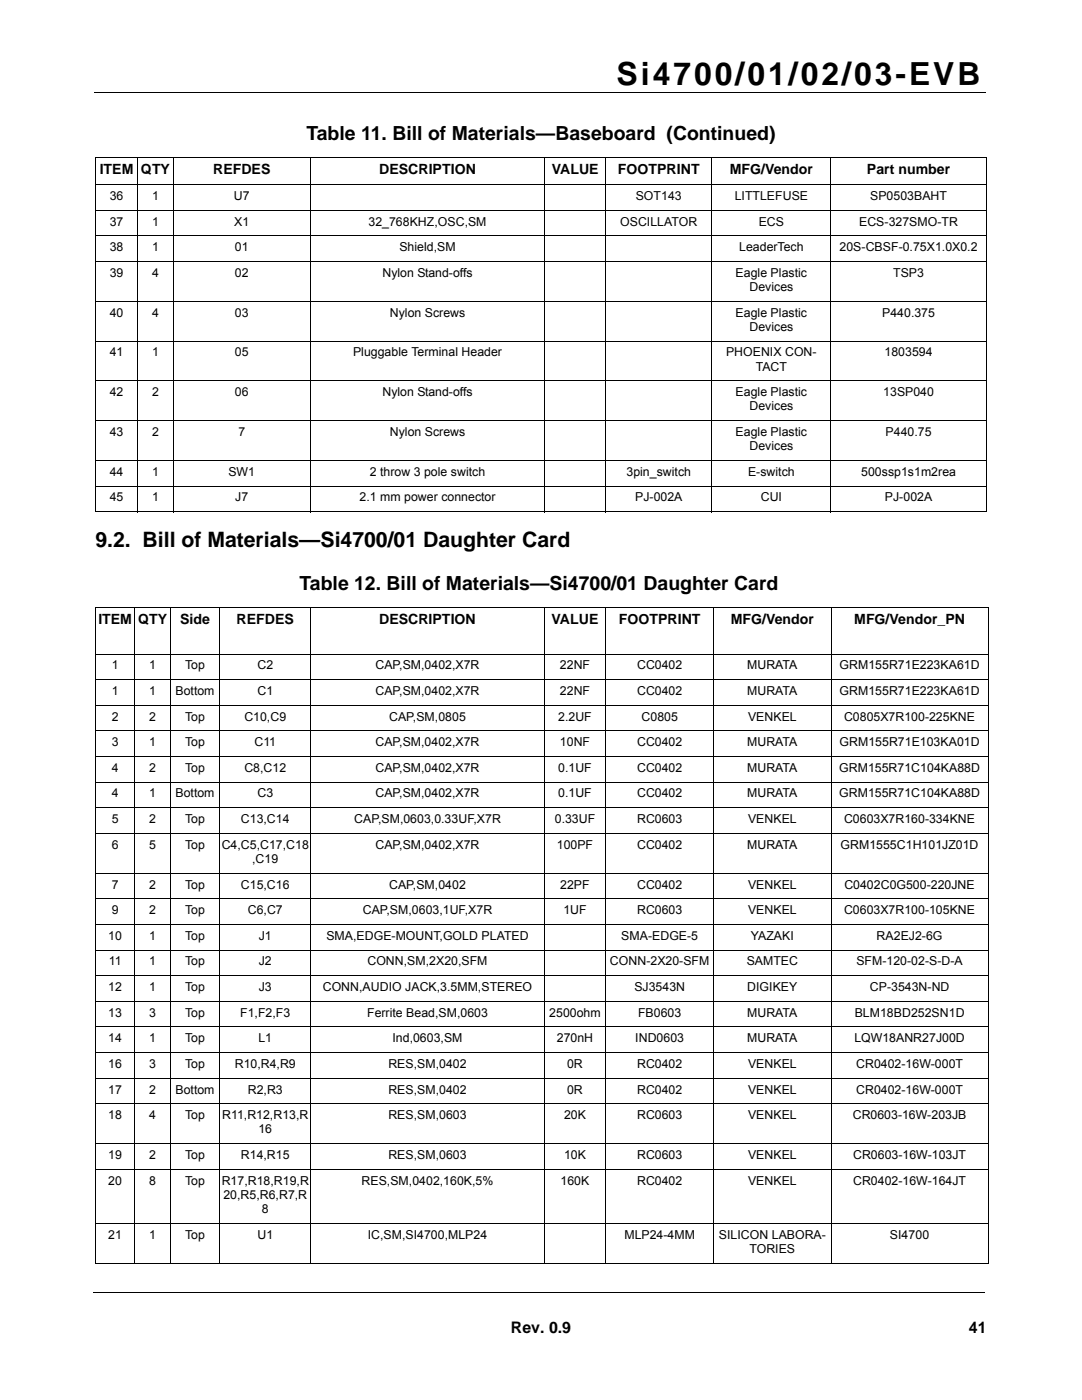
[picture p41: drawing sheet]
<svg xmlns="http://www.w3.org/2000/svg" width="216mm" height="279mm" viewBox="0 0 216 279" stroke-linecap="round" stroke-linejoin="round" font-family="sans-serif">
<defs><g id="words">
<text font-size="6.3" x="123" y="16.9">Si4700/01/02/03-EVB</text>
<text font-size="4.2" x="19" y="109.2">9.2. Bill of Materials—Si4700/01 Daughter Card</text>
<g font-size="3.9">
<text x="61.1" y="28">Table 11. Bill of Materials—Baseboard (Continued)</text>
<text x="59.8" y="117.8">Table 12. Bill of Materials—Si4700/01 Daughter Card</text>
</g>
<g font-size="3.2">
<text x="102" y="266">Rev. 0.9</text>
<text x="193.3" y="266">41</text>
</g>
<g font-size="2.8">
<text x="19.9" y="34.7">ITEM</text>
<text x="28.1" y="34.7">QTY</text>
<text x="42.5" y="34.7">REFDES</text>
<text x="75.7" y="34.7">DESCRIPTION</text>
<text x="110.1" y="34.7">VALUE</text>
<text x="123.3" y="34.7">FOOTPRINT</text>
<text x="145.6" y="34.7">MFG/Vendor</text>
<text x="173" y="34.7">Part number</text>
<text x="19.6" y="124.5">ITEM</text>
<text x="27.6" y="124.5">QTY</text>
<text x="35.9" y="124.5">Side</text>
<text x="47.2" y="124.5">REFDES</text>
<text x="75.7" y="124.5">DESCRIPTION</text>
<text x="110.1" y="124.5">VALUE</text>
<text x="123.5" y="124.5">FOOTPRINT</text>
<text x="145.8" y="124.5">MFG/Vendor</text>
<text x="170.5" y="124.5">MFG/Vendor_PN</text>
</g>
<g font-size="2.5">
<text x="21.9" y="39.9">36</text>
<text x="30.4" y="39.9">1</text>
<text x="46.7" y="39.9">U7</text>
<text x="126.9" y="39.9">SOT143</text>
<text x="146.6" y="39.9">LITTLEFUSE</text>
<text x="173.6" y="39.9">SP0503BAHT</text>
<text x="21.9" y="45">37</text>
<text x="30.4" y="45">1</text>
<text x="46.7" y="45">X1</text>
<text x="73.5" y="45">32_768KHZ,OSC,SM</text>
<text x="123.8" y="45">OSCILLATOR</text>
<text x="151.4" y="45">ECS</text>
<text x="171.4" y="45">ECS-327SMO-TR</text>
<text x="21.9" y="50.1">38</text>
<text x="30.4" y="50.1">1</text>
<text x="46.9" y="50.1">01</text>
<text x="79.7" y="50.1">Shield,SM</text>
<text x="147.5" y="50.1">LeaderTech</text>
<text x="167.5" y="50.1">20S-CBSF-0.75X1.0X0.2</text>
<text x="21.9" y="55.3">39</text>
<text x="30.4" y="55.3">4</text>
<text x="46.9" y="55.3">02</text>
<text x="76.3" y="55.3">Nylon Stand-offs</text>
<text x="146.8" y="55.3">Eagle Plastic</text>
<text x="149.5" y="58.1">Devices</text>
<text x="178.2" y="55.3">TSP3</text>
<text x="21.9" y="63.2">40</text>
<text x="30.4" y="63.2">4</text>
<text x="46.9" y="63.2">03</text>
<text x="77.8" y="63.2">Nylon Screws</text>
<text x="146.8" y="63.2">Eagle Plastic</text>
<text x="176" y="63.2">P440.375</text>
<text x="21.9" y="71.1">41</text>
<text x="30.4" y="71.1">1</text>
<text x="46.9" y="71.1">05</text>
<text x="70.4" y="71.1">Pluggable Terminal Header</text>
<text x="144.9" y="71.1">PHOENIX CON-</text>
<text x="149.5" y="66">Devices</text>
<text x="176.5" y="71.1">1803594</text>
<text x="150.8" y="74">TACT</text>
<text x="21.9" y="79.1">42</text>
<text x="30.4" y="79.1">2</text>
<text x="46.9" y="79.1">06</text>
<text x="76.3" y="79.1">Nylon Stand-offs</text>
<text x="146.8" y="79.1">Eagle Plastic</text>
<text x="149.5" y="81.9">Devices</text>
<text x="176.2" y="79.1">13SP040</text>
<text x="21.9" y="87">43</text>
<text x="30.4" y="87">2</text>
<text x="47.6" y="87">7</text>
<text x="77.8" y="87">Nylon Screws</text>
<text x="146.8" y="87">Eagle Plastic</text>
<text x="149.5" y="89.8">Devices</text>
<text x="176.7" y="87">P440.75</text>
<text x="21.9" y="95">44</text>
<text x="30.4" y="95">1</text>
<text x="45.6" y="95">SW1</text>
<text x="73.8" y="95">2 throw 3 pole switch</text>
<text x="125" y="95">3pin_switch</text>
<text x="149.3" y="95">E-switch</text>
<text x="171.9" y="95">500ssp1s1m2rea</text>
<text x="21.9" y="100.1">45</text>
<text x="30.4" y="100.1">1</text>
<text x="46.9" y="100.1">J7</text>
<text x="71.8" y="100.1">2.1 mm power connector</text>
<text x="126.7" y="100.1">PJ-002A</text>
<text x="151.8" y="100.1">CUI</text>
<text x="176.6" y="100.1">PJ-002A</text>
<text x="22.3" y="133.6">1</text>
<text x="29.8" y="133.6">1</text>
<text x="36.9" y="133.6">Top</text>
<text x="51.4" y="133.6">C2</text>
<text x="74.9" y="133.6">CAP,SM,0402,X7R</text>
<text x="111.7" y="133.6">22NF</text>
<text x="127.1" y="133.6">CC0402</text>
<text x="149.1" y="133.6">MURATA</text>
<text x="167.5" y="133.6">GRM155R71E223KA61D</text>
<text x="22.3" y="138.7">1</text>
<text x="22.3" y="143.8">2</text>
<text x="29.8" y="138.7">1</text>
<text x="29.8" y="143.8">2</text>
<text x="35" y="138.7">Bottom</text>
<text x="36.9" y="143.8">Top</text>
<text x="48.8" y="143.8">C10,C9</text>
<text x="51.4" y="138.7">C1</text>
<text x="74.9" y="138.7">CAP,SM,0402,X7R</text>
<text x="77.7" y="143.8">CAP,SM,0805</text>
<text x="111.4" y="143.8">2.2UF</text>
<text x="111.7" y="138.7">22NF</text>
<text x="127.1" y="138.7">CC0402</text>
<text x="128" y="143.8">C0805</text>
<text x="149.1" y="138.7">MURATA</text>
<text x="149.3" y="143.8">VENKEL</text>
<text x="167.5" y="138.7">GRM155R71E223KA61D</text>
<text x="168.4" y="143.8">C0805X7R100-225KNE</text>
<text x="22.3" y="148.9">3</text>
<text x="29.8" y="148.9">1</text>
<text x="36.9" y="148.9">Top</text>
<text x="50.8" y="148.9">C11</text>
<text x="74.9" y="148.9">CAP,SM,0402,X7R</text>
<text x="111.7" y="148.9">10NF</text>
<text x="127.1" y="148.9">CC0402</text>
<text x="149.1" y="148.9">MURATA</text>
<text x="167.5" y="148.9">GRM155R71E103KA01D</text>
<text x="22.3" y="154.1">4</text>
<text x="29.8" y="154.1">2</text>
<text x="36.9" y="154.1">Top</text>
<text x="48.8" y="154.1">C8,C12</text>
<text x="74.9" y="154.1">CAP,SM,0402,X7R</text>
<text x="111.4" y="154.1">0.1UF</text>
<text x="127.1" y="154.1">CC0402</text>
<text x="149.1" y="154.1">MURATA</text>
<text x="167.4" y="154.1">GRM155R71C104KA88D</text>
<text x="22.3" y="159.2">4</text>
<text x="29.8" y="159.2">1</text>
<text x="35" y="159.2">Bottom</text>
<text x="51.4" y="159.2">C3</text>
<text x="74.9" y="159.2">CAP,SM,0402,X7R</text>
<text x="111.4" y="159.2">0.1UF</text>
<text x="127.1" y="159.2">CC0402</text>
<text x="149.1" y="159.2">MURATA</text>
<text x="167.4" y="159.2">GRM155R71C104KA88D</text>
<text x="22.3" y="164.3">5</text>
<text x="29.8" y="164.3">2</text>
<text x="36.9" y="164.3">Top</text>
<text x="48.1" y="164.3">C13,C14</text>
<text x="70.7" y="164.3">CAP,SM,0603,0.33UF,X7R</text>
<text x="110.7" y="164.3">0.33UF</text>
<text x="127.1" y="164.3">RC0603</text>
<text x="149.3" y="164.3">VENKEL</text>
<text x="168.4" y="164.3">C0603X7R160-334KNE</text>
<text x="22.3" y="169.4">6</text>
<text x="29.8" y="169.4">5</text>
<text x="36.9" y="169.4">Top</text>
<text x="44.2" y="169.4">C4,C5,C17,C18</text>
<text x="50.3" y="172.2">,C19</text>
<text x="74.9" y="169.4">CAP,SM,0402,X7R</text>
<text x="111.1" y="169.4">100PF</text>
<text x="127.1" y="169.4">CC0402</text>
<text x="149.1" y="169.4">MURATA</text>
<text x="167.7" y="169.4">GRM1555C1H101JZ01D</text>
<text x="22.3" y="177.3">7</text>
<text x="29.8" y="177.3">2</text>
<text x="36.9" y="177.3">Top</text>
<text x="48.1" y="177.3">C15,C16</text>
<text x="77.7" y="177.3">CAP,SM,0402</text>
<text x="111.8" y="177.3">22PF</text>
<text x="127.1" y="177.3">CC0402</text>
<text x="149.3" y="177.3">VENKEL</text>
<text x="168.5" y="177.3">C0402C0G500-220JNE</text>
<text x="22.3" y="182.5">9</text>
<text x="29.8" y="182.5">2</text>
<text x="36.9" y="182.5">Top</text>
<text x="49.4" y="182.5">C6,C7</text>
<text x="72.4" y="182.5">CAP,SM,0603,1UF,X7R</text>
<text x="112.4" y="182.5">1UF</text>
<text x="127.1" y="182.5">RC0603</text>
<text x="149.3" y="182.5">VENKEL</text>
<text x="168.4" y="182.5">C0603X7R100-105KNE</text>
<text x="21.6" y="187.6">10</text>
<text x="29.8" y="187.6">1</text>
<text x="36.9" y="187.6">Top</text>
<text x="51.6" y="187.6">J1</text>
<text x="65.1" y="187.6">SMA,EDGE-MOUNT,GOLD PLATED</text>
<text x="124" y="187.6">SMA-EDGE-5</text>
<text x="149.8" y="187.6">YAZAKI</text>
<text x="174.9" y="187.6">RA2EJ2-6G</text>
<text x="21.6" y="197.8">12</text>
<text x="21.7" y="192.7">11</text>
<text x="29.8" y="192.7">1</text>
<text x="29.8" y="197.8">1</text>
<text x="36.9" y="192.7">Top</text>
<text x="36.9" y="197.8">Top</text>
<text x="51.6" y="192.7">J2</text>
<text x="51.6" y="197.8">J3</text>
<text x="64.4" y="197.8">CONN,AUDIO JACK,3.5MM,STEREO</text>
<text x="73.3" y="192.7">CONN,SM,2X20,SFM</text>
<text x="121.7" y="192.7">CONN-2X20-SFM</text>
<text x="126.6" y="197.8">SJ3543N</text>
<text x="149" y="192.7">SAMTEC</text>
<text x="149.1" y="197.8">DIGIKEY</text>
<text x="170.9" y="192.7">SFM-120-02-S-D-A</text>
<text x="173.6" y="197.8">CP-3543N-ND</text>
<text x="21.6" y="202.9">13</text>
<text x="29.8" y="202.9">3</text>
<text x="36.9" y="202.9">Top</text>
<text x="47.9" y="202.9">F1,F2,F3</text>
<text x="73.2" y="202.9">Ferrite Bead,SM,0603</text>
<text x="109.6" y="202.9">2500ohm</text>
<text x="127.3" y="202.9">FB0603</text>
<text x="149.1" y="202.9">MURATA</text>
<text x="170.5" y="202.9">BLM18BD252SN1D</text>
<text x="21.6" y="208">14</text>
<text x="29.8" y="208">1</text>
<text x="36.9" y="208">Top</text>
<text x="51.6" y="208">L1</text>
<text x="78.3" y="208">Ind,0603,SM</text>
<text x="111.1" y="208">270nH</text>
<text x="126.8" y="208">IND0603</text>
<text x="149.1" y="208">MURATA</text>
<text x="170.5" y="208">LQW18ANR27J00D</text>
<text x="21.6" y="213.1">16</text>
<text x="29.8" y="213.1">3</text>
<text x="36.9" y="213.1">Top</text>
<text x="46.8" y="213.1">R10,R4,R9</text>
<text x="77.5" y="213.1">RES,SM,0402</text>
<text x="113.2" y="213.1">0R</text>
<text x="127.1" y="213.1">RC0402</text>
<text x="149.3" y="213.1">VENKEL</text>
<text x="170.8" y="213.1">CR0402-16W-000T</text>
<text x="21.6" y="218.2">17</text>
<text x="29.8" y="218.2">2</text>
<text x="35" y="218.2">Bottom</text>
<text x="49.4" y="218.2">R2,R3</text>
<text x="77.5" y="218.2">RES,SM,0402</text>
<text x="113.2" y="218.2">0R</text>
<text x="127.1" y="218.2">RC0402</text>
<text x="149.3" y="218.2">VENKEL</text>
<text x="170.8" y="218.2">CR0402-16W-000T</text>
<text x="21.6" y="223.4">18</text>
<text x="29.8" y="223.4">4</text>
<text x="36.9" y="223.4">Top</text>
<text x="44.3" y="223.4">R11,R12,R13,R</text>
<text x="51.6" y="226.2">16</text>
<text x="77.5" y="223.4">RES,SM,0603</text>
<text x="112.5" y="223.4">20K</text>
<text x="127.1" y="223.4">RC0603</text>
<text x="149.3" y="223.4">VENKEL</text>
<text x="170.2" y="223.4">CR0603-16W-203JB</text>
<text x="21.6" y="231.3">19</text>
<text x="29.8" y="231.3">2</text>
<text x="36.9" y="231.3">Top</text>
<text x="48.1" y="231.3">R14,R15</text>
<text x="77.5" y="231.3">RES,SM,0603</text>
<text x="112.5" y="231.3">10K</text>
<text x="127.1" y="231.3">RC0603</text>
<text x="149.3" y="231.3">VENKEL</text>
<text x="170.2" y="231.3">CR0603-16W-103JT</text>
<text x="21.6" y="236.4">20</text>
<text x="29.8" y="236.4">8</text>
<text x="36.9" y="236.4">Top</text>
<text x="44.2" y="236.4">R17,R18,R19,R</text>
<text x="44.6" y="239.2">20,R5,R6,R7,R</text>
<text x="72.2" y="236.4">RES,SM,0402,160K,5%</text>
<text x="111.9" y="236.4">160K</text>
<text x="127.1" y="236.4">RC0402</text>
<text x="149.3" y="236.4">VENKEL</text>
<text x="170.2" y="236.4">CR0402-16W-164JT</text>
<text x="52.3" y="242.1">8</text>
<text x="21.6" y="247.2">21</text>
<text x="29.8" y="247.2">1</text>
<text x="36.9" y="247.2">Top</text>
<text x="51.4" y="247.2">U1</text>
<text x="73.4" y="247.2">IC,SM,SI4700,MLP24</text>
<text x="124.6" y="247.2">MLP24-4MM</text>
<text x="143.4" y="247.2">SILICON LABORA-</text>
<text x="149.6" y="250">TORIES</text>
<text x="177.6" y="247.2">SI4700</text>
</g>
</g></defs>
<path d="M18.8 18.4h177.8M18.6 257.9h177.8" fill="none" stroke="#000" stroke-width=".2"/>
<g fill="#fff">
<path d="M19.1 259.4h38.1v14.5h-38.1z"/>
<path d="M19 36.9h8.5v5.1h-8.5z"/>
<path d="M27.5 36.9h7.1v5.1h-7.1z"/>
<path d="M34.6 36.9h27.3v5.1h-27.3z"/>
<path d="M61.9 36.9h80.1v5.1h-80.1z"/>
<path d="M142 36.9h23.8v5.1h-23.8z"/>
<path d="M165.8 36.9h31v5.1h-31z"/>
<path d="M19 42h8.5v5.1h-8.5z"/>
<path d="M27.5 42h7.1v5.1h-7.1z"/>
<path d="M34.6 42h27.3v5.1h-27.3z"/>
<path d="M61.9 42h46.8v5.1h-46.8z"/>
<path d="M108.7 42h33.3v5.1h-33.3z"/>
<path d="M142 42h23.8v5.1h-23.8z"/>
<path d="M165.8 42h31v5.1h-31z"/>
<path d="M19 47.1h8.5v5.1h-8.5z"/>
<path d="M27.5 47.1h7.1v5.1h-7.1z"/>
<path d="M34.6 47.1h27.3v5.1h-27.3z"/>
<path d="M61.9 47.1h46.8v5.1h-46.8z"/>
<path d="M108.7 47.1h57.1v5.1h-57.1z"/>
<path d="M165.8 47.1h31v5.1h-31z"/>
<path d="M19 52.2h8.5v8h-8.5z"/>
<path d="M27.5 52.2h7.1v8h-7.1z"/>
<path d="M34.6 52.2h27.3v8h-27.3z"/>
<path d="M61.9 52.2h46.8v8h-46.8z"/>
<path d="M108.7 52.2h57.1v8h-57.1z"/>
<path d="M165.8 52.2h31v8h-31z"/>
<path d="M19 60.2h8.5v7.9h-8.5z"/>
<path d="M27.5 60.2h7.1v7.9h-7.1z"/>
<path d="M34.6 60.2h27.3v7.9h-27.3z"/>
<path d="M61.9 60.2h46.8v7.9h-46.8z"/>
<path d="M108.7 60.2h57.1v7.9h-57.1z"/>
<path d="M165.8 60.2h31v7.9h-31z"/>
<path d="M19 68.1h8.5v7.9h-8.5z"/>
<path d="M27.5 68.1h7.1v7.9h-7.1z"/>
<path d="M34.6 68.1h27.3v7.9h-27.3z"/>
<path d="M61.9 68.1h46.8v7.9h-46.8z"/>
<path d="M108.7 68.1h57.1v7.9h-57.1z"/>
<path d="M165.8 68.1h31v7.9h-31z"/>
<path d="M19 76h8.5v8h-8.5z"/>
<path d="M27.5 76h7.1v8h-7.1z"/>
<path d="M34.6 76h27.3v8h-27.3z"/>
<path d="M61.9 76h46.8v8h-46.8z"/>
<path d="M108.7 76h57.1v8h-57.1z"/>
<path d="M165.8 76h31v8h-31z"/>
<path d="M19 84h8.5v7.9h-8.5z"/>
<path d="M27.5 84h7.1v7.9h-7.1z"/>
<path d="M34.6 84h27.3v7.9h-27.3z"/>
<path d="M61.9 84h46.8v7.9h-46.8z"/>
<path d="M108.7 84h57.1v7.9h-57.1z"/>
<path d="M165.8 84h31v7.9h-31z"/>
<path d="M19 91.9h8.5v5.1h-8.5z"/>
<path d="M27.5 91.9h7.1v5.1h-7.1z"/>
<path d="M34.6 91.9h27.3v5.1h-27.3z"/>
<path d="M61.9 91.9h46.8v5.1h-46.8z"/>
<path d="M108.7 91.9h33.3v5.1h-33.3z"/>
<path d="M142 91.9h23.8v5.1h-23.8z"/>
<path d="M165.8 91.9h31v5.1h-31z"/>
<path d="M19 97h8.5v5.1h-8.5z"/>
<path d="M27.5 97h7.1v5.1h-7.1z"/>
<path d="M34.6 97h27.3v5.1h-27.3z"/>
<path d="M61.9 97h46.8v5.1h-46.8z"/>
<path d="M108.7 97h33.3v5.1h-33.3z"/>
<path d="M142 97h23.8v5.1h-23.8z"/>
<path d="M165.8 97h31v5.1h-31z"/>
<path d="M19 121.2h7.9v9.3h-7.9z"/>
<path d="M26.9 121.2h7.1v9.3h-7.1z"/>
<path d="M34 121.2h9.9v9.3h-9.9z"/>
<path d="M43.9 121.2h18.1v9.3h-18.1z"/>
<path d="M62 121.2h46.6v9.3h-46.6z"/>
<path d="M108.6 121.2h12.3v9.3h-12.3z"/>
<path d="M120.9 121.2h21.5v9.3h-21.5z"/>
<path d="M142.4 121.2h23.5v9.3h-23.5z"/>
<path d="M165.9 121.2h31.2v9.3h-31.2z"/>
<path d="M19 130.5h7.9v5.1h-7.9z"/>
<path d="M26.9 130.5h7.1v5.1h-7.1z"/>
<path d="M34 130.5h9.9v5.1h-9.9z"/>
<path d="M43.9 130.5h18.1v5.1h-18.1z"/>
<path d="M62 130.5h46.6v5.1h-46.6z"/>
<path d="M108.6 130.5h12.3v5.1h-12.3z"/>
<path d="M120.9 130.5h21.5v5.1h-21.5z"/>
<path d="M142.4 130.5h23.5v5.1h-23.5z"/>
<path d="M165.9 130.5h31.2v5.1h-31.2z"/>
<path d="M19 135.6h7.9v5.2h-7.9z"/>
<path d="M26.9 135.6h7.1v5.2h-7.1z"/>
<path d="M34 135.6h9.9v5.2h-9.9z"/>
<path d="M43.9 135.6h18.1v5.2h-18.1z"/>
<path d="M62 135.6h46.6v5.2h-46.6z"/>
<path d="M108.6 135.6h12.3v5.2h-12.3z"/>
<path d="M120.9 135.6h21.5v5.2h-21.5z"/>
<path d="M142.4 135.6h23.5v5.2h-23.5z"/>
<path d="M165.9 135.6h31.2v5.2h-31.2z"/>
<path d="M19 140.8h7.9v5.1h-7.9z"/>
<path d="M26.9 140.8h7.1v5.1h-7.1z"/>
<path d="M34 140.8h9.9v5.1h-9.9z"/>
<path d="M43.9 140.8h18.1v5.1h-18.1z"/>
<path d="M62 140.8h46.6v5.1h-46.6z"/>
<path d="M108.6 140.8h12.3v5.1h-12.3z"/>
<path d="M120.9 140.8h21.5v5.1h-21.5z"/>
<path d="M142.4 140.8h23.5v5.1h-23.5z"/>
<path d="M165.9 140.8h31.2v5.1h-31.2z"/>
<path d="M19 145.9h7.9v5.1h-7.9z"/>
<path d="M26.9 145.9h7.1v5.1h-7.1z"/>
<path d="M34 145.9h9.9v5.1h-9.9z"/>
<path d="M43.9 145.9h18.1v5.1h-18.1z"/>
<path d="M62 145.9h46.6v5.1h-46.6z"/>
<path d="M108.6 145.9h12.3v5.1h-12.3z"/>
<path d="M120.9 145.9h21.5v5.1h-21.5z"/>
<path d="M142.4 145.9h23.5v5.1h-23.5z"/>
<path d="M165.9 145.9h31.2v5.1h-31.2z"/>
<path d="M19 151h7.9v5.1h-7.9z"/>
<path d="M26.9 151h7.1v5.1h-7.1z"/>
<path d="M34 151h9.9v5.1h-9.9z"/>
<path d="M43.9 151h18.1v5.1h-18.1z"/>
<path d="M62 151h46.6v5.1h-46.6z"/>
<path d="M108.6 151h12.3v5.1h-12.3z"/>
<path d="M120.9 151h21.5v5.1h-21.5z"/>
<path d="M142.4 151h23.5v5.1h-23.5z"/>
<path d="M165.9 151h31.2v5.1h-31.2z"/>
<path d="M19 156.1h7.9v5.1h-7.9z"/>
<path d="M26.9 156.1h7.1v5.1h-7.1z"/>
<path d="M34 156.1h9.9v5.1h-9.9z"/>
<path d="M43.9 156.1h18.1v5.1h-18.1z"/>
<path d="M62 156.1h46.6v5.1h-46.6z"/>
<path d="M108.6 156.1h12.3v5.1h-12.3z"/>
<path d="M120.9 156.1h21.5v5.1h-21.5z"/>
<path d="M142.4 156.1h23.5v5.1h-23.5z"/>
<path d="M165.9 156.1h31.2v5.1h-31.2z"/>
<path d="M19 161.2h7.9v5.1h-7.9z"/>
<path d="M26.9 161.2h7.1v5.1h-7.1z"/>
<path d="M34 161.2h9.9v5.1h-9.9z"/>
<path d="M43.9 161.2h18.1v5.1h-18.1z"/>
<path d="M62 161.2h46.6v5.1h-46.6z"/>
<path d="M108.6 161.2h12.3v5.1h-12.3z"/>
<path d="M120.9 161.2h21.5v5.1h-21.5z"/>
<path d="M142.4 161.2h23.5v5.1h-23.5z"/>
<path d="M165.9 161.2h31.2v5.1h-31.2z"/>
<path d="M19 166.3h7.9v8h-7.9z"/>
<path d="M26.9 166.3h7.1v8h-7.1z"/>
<path d="M34 166.3h9.9v8h-9.9z"/>
<path d="M43.9 166.3h18.1v8h-18.1z"/>
<path d="M62 166.3h46.6v8h-46.6z"/>
<path d="M108.6 166.3h12.3v8h-12.3z"/>
<path d="M120.9 166.3h21.5v8h-21.5z"/>
<path d="M142.4 166.3h23.5v8h-23.5z"/>
<path d="M165.9 166.3h31.2v8h-31.2z"/>
<path d="M19 174.3h7.9v5.1h-7.9z"/>
<path d="M26.9 174.3h7.1v5.1h-7.1z"/>
<path d="M34 174.3h9.9v5.1h-9.9z"/>
<path d="M43.9 174.3h18.1v5.1h-18.1z"/>
<path d="M62 174.3h46.6v5.1h-46.6z"/>
<path d="M108.6 174.3h12.3v5.1h-12.3z"/>
<path d="M120.9 174.3h21.5v5.1h-21.5z"/>
<path d="M142.4 174.3h23.5v5.1h-23.5z"/>
<path d="M165.9 174.3h31.2v5.1h-31.2z"/>
<path d="M19 179.4h7.9v5.1h-7.9z"/>
<path d="M26.9 179.4h7.1v5.1h-7.1z"/>
<path d="M34 179.4h9.9v5.1h-9.9z"/>
<path d="M43.9 179.4h18.1v5.1h-18.1z"/>
<path d="M62 179.4h46.6v5.1h-46.6z"/>
<path d="M108.6 179.4h12.3v5.1h-12.3z"/>
<path d="M120.9 179.4h21.5v5.1h-21.5z"/>
<path d="M142.4 179.4h23.5v5.1h-23.5z"/>
<path d="M165.9 179.4h31.2v5.1h-31.2z"/>
<path d="M19 184.5h7.9v5.1h-7.9z"/>
<path d="M26.9 184.5h7.1v5.1h-7.1z"/>
<path d="M34 184.5h9.9v5.1h-9.9z"/>
<path d="M43.9 184.5h18.1v5.1h-18.1z"/>
<path d="M62 184.5h46.6v5.1h-46.6z"/>
<path d="M108.6 184.5h33.8v5.1h-33.8z"/>
<path d="M142.4 184.5h23.5v5.1h-23.5z"/>
<path d="M165.9 184.5h31.2v5.1h-31.2z"/>
<path d="M19 189.6h7.9v5.1h-7.9z"/>
<path d="M26.9 189.6h7.1v5.1h-7.1z"/>
<path d="M34 189.6h9.9v5.1h-9.9z"/>
<path d="M43.9 189.6h18.1v5.1h-18.1z"/>
<path d="M62 189.6h46.6v5.1h-46.6z"/>
<path d="M108.6 189.6h33.8v5.1h-33.8z"/>
<path d="M142.4 189.6h23.5v5.1h-23.5z"/>
<path d="M165.9 189.6h31.2v5.1h-31.2z"/>
<path d="M19 194.7h7.9v5.2h-7.9z"/>
<path d="M26.9 194.7h7.1v5.2h-7.1z"/>
<path d="M34 194.7h9.9v5.2h-9.9z"/>
<path d="M43.9 194.7h18.1v5.2h-18.1z"/>
<path d="M62 194.7h46.6v5.2h-46.6z"/>
<path d="M108.6 194.7h33.8v5.2h-33.8z"/>
<path d="M142.4 194.7h23.5v5.2h-23.5z"/>
<path d="M165.9 194.7h31.2v5.2h-31.2z"/>
<path d="M19 199.9h7.9v5.1h-7.9z"/>
<path d="M26.9 199.9h7.1v5.1h-7.1z"/>
<path d="M34 199.9h9.9v5.1h-9.9z"/>
<path d="M43.9 199.9h18.1v5.1h-18.1z"/>
<path d="M62 199.9h46.6v5.1h-46.6z"/>
<path d="M108.6 199.9h12.3v5.1h-12.3z"/>
<path d="M120.9 199.9h21.5v5.1h-21.5z"/>
<path d="M142.4 199.9h23.5v5.1h-23.5z"/>
<path d="M165.9 199.9h31.2v5.1h-31.2z"/>
<path d="M19 205h7.9v5.1h-7.9z"/>
<path d="M26.9 205h7.1v5.1h-7.1z"/>
<path d="M34 205h9.9v5.1h-9.9z"/>
<path d="M43.9 205h18.1v5.1h-18.1z"/>
<path d="M62 205h46.6v5.1h-46.6z"/>
<path d="M108.6 205h12.3v5.1h-12.3z"/>
<path d="M120.9 205h21.5v5.1h-21.5z"/>
<path d="M142.4 205h23.5v5.1h-23.5z"/>
<path d="M165.9 205h31.2v5.1h-31.2z"/>
<path d="M19 210.1h7.9v5.1h-7.9z"/>
<path d="M26.9 210.1h7.1v5.1h-7.1z"/>
<path d="M34 210.1h9.9v5.1h-9.9z"/>
<path d="M43.9 210.1h18.1v5.1h-18.1z"/>
<path d="M62 210.1h46.6v5.1h-46.6z"/>
<path d="M108.6 210.1h12.3v5.1h-12.3z"/>
<path d="M120.9 210.1h21.5v5.1h-21.5z"/>
<path d="M142.4 210.1h23.5v5.1h-23.5z"/>
<path d="M165.9 210.1h31.2v5.1h-31.2z"/>
<path d="M19 215.2h7.9v5.1h-7.9z"/>
<path d="M26.9 215.2h7.1v5.1h-7.1z"/>
<path d="M34 215.2h9.9v5.1h-9.9z"/>
<path d="M43.9 215.2h18.1v5.1h-18.1z"/>
<path d="M62 215.2h46.6v5.1h-46.6z"/>
<path d="M108.6 215.2h12.3v5.1h-12.3z"/>
<path d="M120.9 215.2h21.5v5.1h-21.5z"/>
<path d="M142.4 215.2h23.5v5.1h-23.5z"/>
<path d="M165.9 215.2h31.2v5.1h-31.2z"/>
<path d="M19 220.3h7.9v7.9h-7.9z"/>
<path d="M26.9 220.3h7.1v7.9h-7.1z"/>
<path d="M34 220.3h9.9v7.9h-9.9z"/>
<path d="M43.9 220.3h18.1v7.9h-18.1z"/>
<path d="M62 220.3h46.6v7.9h-46.6z"/>
<path d="M108.6 220.3h12.3v7.9h-12.3z"/>
<path d="M120.9 220.3h21.5v7.9h-21.5z"/>
<path d="M142.4 220.3h23.5v7.9h-23.5z"/>
<path d="M165.9 220.3h31.2v7.9h-31.2z"/>
<path d="M19 228.2h7.9v5.2h-7.9z"/>
<path d="M26.9 228.2h7.1v5.2h-7.1z"/>
<path d="M34 228.2h9.9v5.2h-9.9z"/>
<path d="M43.9 228.2h18.1v5.2h-18.1z"/>
<path d="M62 228.2h46.6v5.2h-46.6z"/>
<path d="M108.6 228.2h12.3v5.2h-12.3z"/>
<path d="M120.9 228.2h21.5v5.2h-21.5z"/>
<path d="M142.4 228.2h23.5v5.2h-23.5z"/>
<path d="M165.9 228.2h31.2v5.2h-31.2z"/>
<path d="M19 233.4h7.9v10.7h-7.9z"/>
<path d="M26.9 233.4h7.1v10.7h-7.1z"/>
<path d="M34 233.4h9.9v10.7h-9.9z"/>
<path d="M43.9 233.4h18.1v10.7h-18.1z"/>
<path d="M62 233.4h46.6v10.7h-46.6z"/>
<path d="M108.6 233.4h12.3v10.7h-12.3z"/>
<path d="M120.9 233.4h21.5v10.7h-21.5z"/>
<path d="M142.4 233.4h23.5v10.7h-23.5z"/>
<path d="M165.9 233.4h31.2v10.7h-31.2z"/>
<path d="M19 244.1h7.9v8h-7.9z"/>
<path d="M26.9 244.1h7.1v8h-7.1z"/>
<path d="M34 244.1h9.9v8h-9.9z"/>
<path d="M43.9 244.1h18.1v8h-18.1z"/>
<path d="M62 244.1h46.6v8h-46.6z"/>
<path d="M108.6 244.1h33.8v8h-33.8z"/>
<path d="M142.4 244.1h23.5v8h-23.5z"/>
<path d="M165.9 244.1h31.2v8h-31.2z"/>
<path d="M19 31.4h8.5v5.5h-8.5z"/>
<path d="M27.5 31.4h7.1v5.5h-7.1z"/>
<path d="M34.6 31.4h27.3v5.5h-27.3z"/>
<path d="M61.9 31.4h46.8v5.5h-46.8z"/>
<path d="M108.7 31.4h12.2v5.5h-12.2z"/>
<path d="M120.9 31.4h21.1v5.5h-21.1z"/>
<path d="M142 31.4h23.8v5.5h-23.8z"/>
<path d="M165.8 31.4h31v5.5h-31z"/>
</g>
<g fill="none" stroke="#000" stroke-width=".2">
<path d="M19 31.4h177.9M19 36.9h177.9M19 31.5v70.5M27.5 31.3v70.9M34.6 31.3v70.9M61.9 31.3v70.9M108.7 31.3v70.9M120.9 31.3v70.9M142 31.3v70.9M165.8 31.3v70.9M196.8 31.5v70.5M19 42h177.9"/>
<path d="M19 47.1h177.9M19 52.2h177.9M19 60.2h177.9M19 68.1h177.9M19 76h177.9M19 84h177.9M19 91.9h177.9M19 97h177.9M19 102.1h177.9M19 121.2h178.2M19 130.5h178.2M19 135.6h178.2"/>
<path d="M19 121.3v130.7M26.9 121.1v131.1M34 121.1v131.1M43.9 121.1v131.1M62 121.1v131.1M108.6 121.1v131.1M120.9 121.1v131.1M142.4 121.1v131.1M165.9 121.1v131.1M197.1 121.3v130.7M19 140.8h178.2M19 145.9h178.2"/>
<path d="M19 151h178.2M19 156.1h178.2M19 161.2h178.2M19 166.3h178.2M19 174.3h178.2M19 179.4h178.2M19 184.5h178.2M19 189.6h178.2M19 194.7h178.2M19 199.9h178.2M19 205h178.2M19 210.1h178.2"/>
<path d="M19 215.2h178.2M19 220.3h178.2M19 228.2h178.2M19 233.4h178.2M19 244.1h178.2M19 252.1h178.2"/>
</g>
<use href="#words"/>
</svg>
